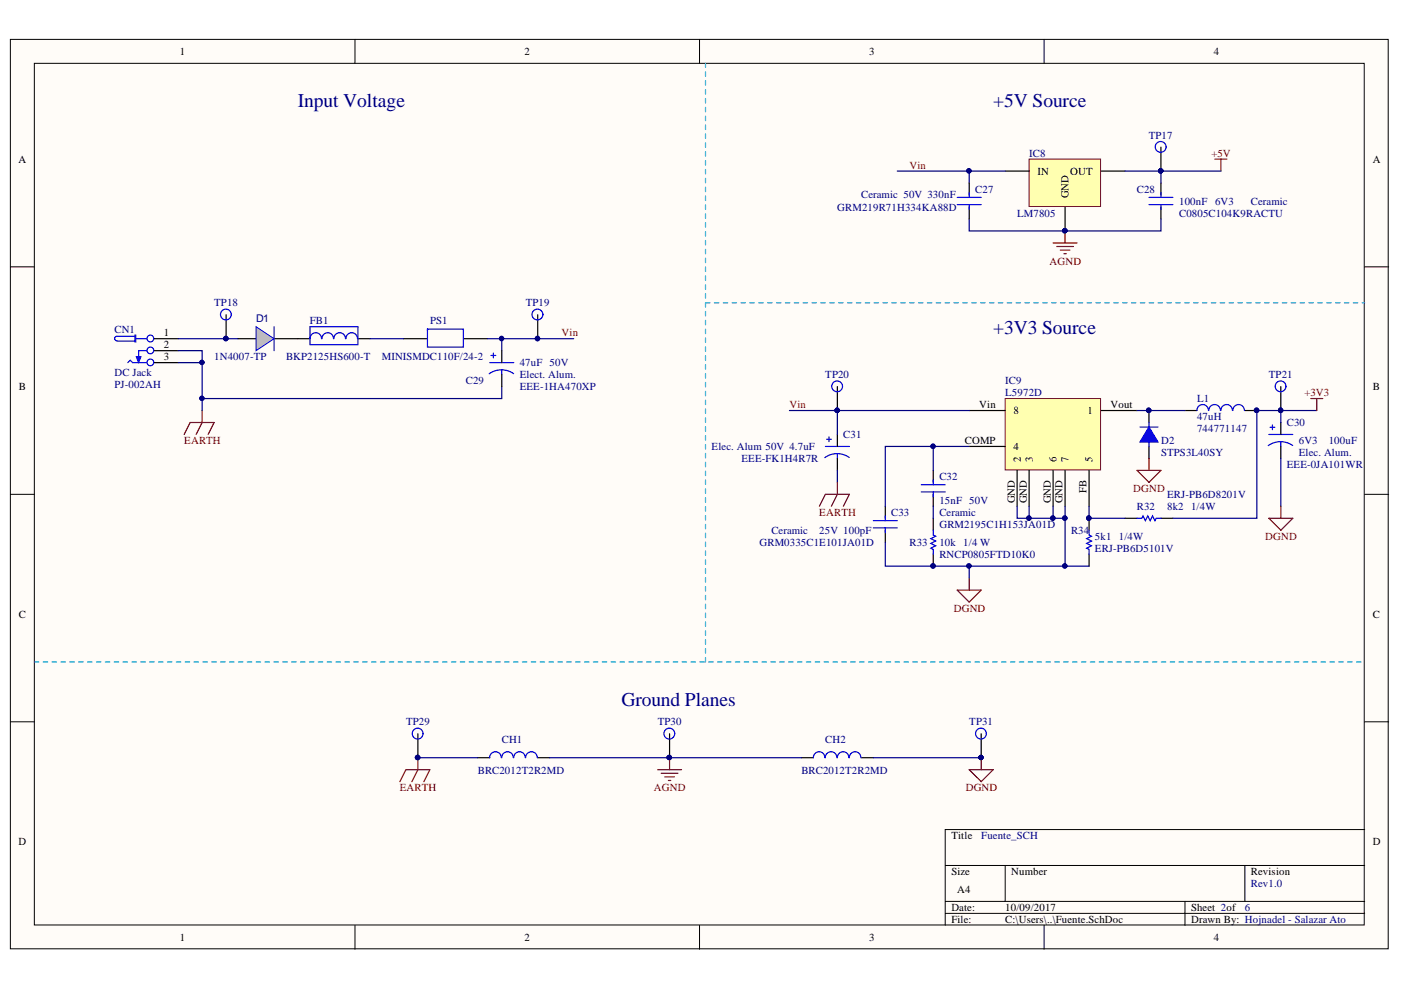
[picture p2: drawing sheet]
<svg xmlns="http://www.w3.org/2000/svg" width="297mm" height="210mm" viewBox="0 0 297 210" stroke-linecap="round" stroke-linejoin="round" font-family="sans-serif">
<defs><g id="words">
<g font-size="4.1" fill="#000080">
<text x="63.2" y="22.6">Input Voltage</text>
<text x="210.6" y="22.6">+5V Source</text>
<text x="210.6" y="70.9">+3V3 Source</text>
<text x="131.8" y="149.6">Ground Planes</text>
</g>
<g font-size="2.3">
<text x="38.1" y="11.7">1</text>
<text x="111.2" y="11.7">2</text>
<text x="184.3" y="11.7">3</text>
<text x="257.4" y="11.7">4</text>
<text x="3.9" y="34.5">A</text>
<text x="291.1" y="34.5">A</text>
<text x="220" y="37">IN</text>
<text x="226.9" y="37">OUT</text>
<text x="226.6" y="42.1" transform="rotate(-90 226.6 42.1)">GND</text>
<text x="34.8" y="71.3">1</text>
<text x="34.8" y="73.9">2</text>
<text x="34.8" y="76.4">3</text>
<text x="4" y="82.7">B</text>
<text x="291.1" y="82.7">B</text>
<text x="207.6" y="86.5">Vin</text>
<text x="214.9" y="87.8">8</text>
<text x="230.5" y="87.8">1</text>
<text x="235.4" y="86.5">Vout</text>
<text x="204.6" y="94.1">COMP</text>
<text x="214.9" y="95.4">4</text>
<text x="216.4" y="97.9" transform="rotate(-90 216.4 97.9)">2</text>
<text x="219" y="97.9" transform="rotate(-90 219 97.9)">3</text>
<text x="224" y="97.9" transform="rotate(-90 224 97.9)">6</text>
<text x="226.6" y="97.9" transform="rotate(-90 226.6 97.9)">7</text>
<text x="231.6" y="97.9" transform="rotate(-90 231.6 97.9)">5</text>
<text x="215.2" y="106.7" transform="rotate(-90 215.2 106.7)">GND</text>
<text x="217.7" y="106.7" transform="rotate(-90 217.7 106.7)">GND</text>
<text x="222.8" y="106.7" transform="rotate(-90 222.8 106.7)">GND</text>
<text x="225.3" y="106.7" transform="rotate(-90 225.3 106.7)">GND</text>
<text x="230.4" y="104.6" transform="rotate(-90 230.4 104.6)">FB</text>
<text x="4" y="131">C</text>
<text x="291.1" y="131">C</text>
<text x="3.9" y="179.2">D</text>
<text x="201.7" y="177.9">Title</text>
<text x="291.1" y="179.2">D</text>
<text x="201.7" y="185.6">Size</text>
<text x="214.4" y="185.6">Number</text>
<text x="265.2" y="185.6">Revision</text>
<text x="203" y="189.4">A4</text>
<text x="201.7" y="193.2">Date:</text>
<text x="201.7" y="195.7">File:</text>
<text x="213.1" y="193.2">10/09/2017</text>
<text x="213.1" y="195.7">C:\Users\..\Fuente.SchDoc</text>
<text x="252.5" y="193.2">Sheet 2of</text>
<text x="252.5" y="195.7">Drawn By: Hojnadel - Salazar Ato</text>
<text x="38.1" y="199.5">1</text>
<text x="111.2" y="199.5">2</text>
<text x="184.3" y="199.5">3</text>
<text x="257.4" y="199.5">4</text>
</g>
<g font-size="2.3" fill="#000080">
<text x="243.6" y="29.4">TP17</text>
<text x="218.2" y="33.2">IC8</text>
<text x="206.8" y="40.8">C27</text>
<text x="241" y="40.8">C28</text>
<text x="177.5" y="44.7">GRM219R71H334KA88D</text>
<text x="182.6" y="42.1">Ceramic 50V 330nF</text>
<text x="215.7" y="46">LM7805</text>
<text x="250" y="43.4">100nF</text>
<text x="250" y="46">C0805C104K9RACTU</text>
<text x="257.6" y="43.4">6V3</text>
<text x="265.2" y="43.4">Ceramic</text>
<text x="45.4" y="65">TP18</text>
<text x="111.5" y="65">TP19</text>
<text x="24.3" y="70.6">CN1</text>
<text x="54.3" y="68.3">D1</text>
<text x="65.7" y="68.8">FB1</text>
<text x="91.2" y="68.8">PS1</text>
<text x="45.4" y="76.4">1N4007-TP</text>
<text x="60.6" y="76.4">BKP2125HS600-T</text>
<text x="80.9" y="76.4">MINISMDC110F/24-2</text>
<text x="110.2" y="77.7">47uF 50V</text>
<text x="24.3" y="82.2">PJ-002AH</text>
<text x="24.3" y="79.7">DC Jack</text>
<text x="98.8" y="81.5">C29</text>
<text x="110.2" y="80.2">Elect. Alum.</text>
<text x="110.2" y="82.7">EEE-1HA470XP</text>
<text x="175" y="80.2">TP20</text>
<text x="213.1" y="81.5">IC9</text>
<text x="213.1" y="84">L5972D</text>
<text x="269" y="80.2">TP21</text>
<text x="253.8" y="89.1">47uH</text>
<text x="253.8" y="85.3">L1</text>
<text x="150.9" y="95.4">Elec. Alum 50V 4.7uF</text>
<text x="178.8" y="92.9">C31</text>
<text x="246.2" y="94.1">D2</text>
<text x="253.8" y="91.6">744771147</text>
<text x="272.8" y="90.3">C30</text>
<text x="275.4" y="94.1">6V3</text>
<text x="281.7" y="94.1">100uF</text>
<text x="157.2" y="97.9">EEE-FK1H4R7R</text>
<text x="199.2" y="101.7">C32</text>
<text x="246.2" y="96.7">STPS3L40SY</text>
<text x="272.8" y="99.2">EEE-0JA101WR</text>
<text x="275.4" y="96.7">Elec. Alum.</text>
<text x="199.2" y="106.9">15nF 50V</text>
<text x="247.5" y="105.6">ERJ-PB6D8201V</text>
<text x="163.6" y="113.2">Ceramic</text>
<text x="173.7" y="113.2">25V 100pF</text>
<text x="188.9" y="109.4">C33</text>
<text x="199.2" y="112">GRM2195C1H153JA01D</text>
<text x="199.2" y="109.4">Ceramic</text>
<text x="227.1" y="113.2">R34</text>
<text x="241" y="108.2">R32</text>
<text x="247.5" y="108.2">8k2</text>
<text x="252.5" y="108.2">1/4W</text>
<text x="161" y="115.8">GRM0335C1E101JA01D</text>
<text x="192.8" y="115.8">R33</text>
<text x="199.2" y="115.8">10k 1/4 W</text>
<text x="199.2" y="118.3">RNCP0805FTD10K0</text>
<text x="232.1" y="114.5">5k1</text>
<text x="232.1" y="117">ERJ-PB6D5101V</text>
<text x="237.2" y="114.5">1/4W</text>
<text x="86.1" y="153.8">TP29</text>
<text x="139.5" y="153.8">TP30</text>
<text x="205.5" y="153.8">TP31</text>
<text x="106.4" y="157.6">CH1</text>
<text x="175" y="157.6">CH2</text>
<text x="101.3" y="164">BRC2012T2R2MD</text>
<text x="169.9" y="164">BRC2012T2R2MD</text>
<text x="208" y="177.9">Fuente_SCH</text>
<text x="265.2" y="188.1">Rev1.0</text>
<text x="263.9" y="193.2">6</text>
</g>
<g font-size="2.3" fill="#800000">
<text x="192.8" y="35.7">Vin</text>
<text x="256.8" y="33.2">+5V</text>
<text x="222.5" y="56.1">AGND</text>
<text x="119.1" y="71.3">Vin</text>
<text x="276.5" y="84">+3V3</text>
<text x="167.4" y="86.5">Vin</text>
<text x="39.1" y="94.1">EARTH</text>
<text x="240.3" y="104.4">DGND</text>
<text x="173.7" y="109.4">EARTH</text>
<text x="268.3" y="114.5">DGND</text>
<text x="202.2" y="129.7">DGND</text>
<text x="84.7" y="167.8">EARTH</text>
<text x="138.6" y="167.8">AGND</text>
<text x="204.7" y="167.8">DGND</text>
</g>
</g></defs>
<g fill="#fffcf8" stroke="#000" stroke-width=".21">
<path d="M2.2 8.4h292.1v192.8h-292.1z"/>
<path d="M7.3 13.4h281.9v182.7h-281.9z"/>
</g>
<g fill="none" stroke="#000" stroke-width=".21">
<path d="M75.3 8.4v5M148.3 8.4v5M221.4 8.4v5M2.2 56.6h5.1M289.3 56.6h5.1M2.2 104.8h5.1M289.3 104.8h5.1M2.2 153h5.1M289.3 153h5.1M289.3 175.9h-88.9v20.3M75.3 196.2v5.1M148.3 196.2v5.1"/>
<path d="M200.4 183.5h88.9M200.4 191.1h88.9M200.4 193.7h88.9M213.1 183.5v7.6M221.4 196.2v5.1M251.2 191.1v5.1M263.9 183.5v7.6"/>
</g>
<path d="M28.1 76.9h3.8M28.9 71.8h3M31.9 74.3h-2.5v1.6" fill="none" stroke="#00f" stroke-width=".25"/>
<g fill="#fff" stroke="#00f" stroke-width=".25">
<circle cx="31.9" cy="71.8" r=".72"/>
<circle cx="31.9" cy="74.3" r=".71"/>
<circle cx="31.9" cy="76.8" r=".71"/>
</g>
<path d="M27.1 76.9l.5-.5 .5 .5" fill="none" stroke="#00f" stroke-width=".25"/>
<path d="M28.9 75.6h1l-.5 1.3z" fill="#00f"/>
<path d="M28.9 75.6h1l-.5 1.3z" fill="none" stroke="#00f" stroke-width=".21"/>
<path d="M28.6 71h.2v1.5h-.2z" fill="#fff" stroke="#00f" stroke-width=".25"/>
<path d="M24.8 72.3h3.8M28.6 71.3h-3.8a.47 .47 0 0 0-.5 .5 .47 .47 0 0 0 .5 .4" fill="none" stroke="#00f" stroke-width=".25"/>
<path d="M32.7 71.8h5.1M32.7 74.3h5.1M32.7 76.9h5.1M50.5 71.8h3.8" fill="none" stroke="#000" stroke-width=".25"/>
<path d="M39 92.1l1.3-2.5h5.1l-1.3 2.5M42.9 87v2.6l-1.3 2.5" fill="none" stroke="#800000" stroke-width=".25"/>
<path d="M37.8 74.3h5.1v2.6M37.8 71.8h12.7" fill="none" stroke="#000080" stroke-width=".25"/>
<g fill="#000080" stroke="#000080" stroke-width=".21">
<circle cx="42.8" cy="76.8" r=".46"/>
<circle cx="47.9" cy="71.8" r=".47"/>
</g>
<path d="M54.3 69.3l3.8 2.5-3.8 2.5z" fill="#c0c0c0"/>
<path d="M54.3 69.3l3.8 2.5-3.8 2.5z" fill="none" stroke="#00f" stroke-width=".21"/>
<path d="M58.1 71.8h7.6M75.9 71.8h2.5" fill="none" stroke="#000" stroke-width=".25"/>
<path d="M58.1 69.3v5M65.7 69.3h10.2v3.8h-10.2zM68.2 71.8a1.22 1.22 0 0 0-1.3-1.3 1.22 1.22 0 0 0-1.2 1.3M70.7 71.8a1.22 1.22 0 0 0-1.2-1.3 1.22 1.22 0 0 0-1.2 1.3M73.2 71.8a1.23 1.23 0 0 0-1.2-1.3 1.23 1.23 0 0 0-1.2 1.3M75.8 71.8a1.22 1.22 0 0 0-1.2-1.3 1.22 1.22 0 0 0-1.2 1.3" fill="none" stroke="#00f" stroke-width=".25"/>
<path d="M218.2 33.7h15.1v10.1h-15.1z" fill="#ffffb0" stroke="#800000" stroke-width=".21"/>
<path d="M213.1 36.3h5.1M233.4 36.3h5.1M246.1 38.8v2.6M225.8 43.9v5.1M246.1 43.9v2.5M85.5 71.8h5.1M98.3 71.8h5M101.3 160.7h2.5M114 160.7h2.5M169.9 160.7h2.6M182.6 160.7h2.6" fill="none" stroke="#000" stroke-width=".25"/>
<g fill="#000080" stroke="#000080" stroke-width=".21">
<circle cx="225.8" cy="48.9" r=".46"/>
<circle cx="42.8" cy="84.5" r=".46"/>
<circle cx="42.8" cy="76.8" r=".46"/>
<circle cx="246.1" cy="36.2" r=".46"/>
<circle cx="141.9" cy="160.6" r=".46"/>
<circle cx="208" cy="160.6" r=".46"/>
<circle cx="88.5" cy="160.6" r=".46"/>
<circle cx="106.3" cy="71.8" r=".46"/>
<circle cx="205.4" cy="36.2" r=".46"/>
</g>
<g fill="none" stroke="#00f" stroke-width=".25">
<path d="M243.6 41.9h5.1M243.6 43.4h5.1M246.1 40.8v1.1M246.1 43.4v1M90.6 69.8v3.8h7.7v-3.8h-7.7v.2M106.3 160.7a1.23 1.23 0 0 0-1.3-1.3 1.23 1.23 0 0 0-1.2 1.3M108.8 160.7a1.22 1.22 0 0 0-1.2-1.3 1.22 1.22 0 0 0-1.2 1.3M111.4 160.7a1.22 1.22 0 0 0-1.3-1.3 1.22 1.22 0 0 0-1.2 1.3M113.9 160.7a1.23 1.23 0 0 0-1.2-1.3 1.23 1.23 0 0 0-1.3 1.3M174.9 160.7a1.22 1.22 0 0 0-1.2-1.3 1.22 1.22 0 0 0-1.2 1.3M177.4 160.7a1.23 1.23 0 0 0-1.2-1.3 1.23 1.23 0 0 0-1.2 1.3M180 160.7a1.22 1.22 0 0 0-1.2-1.3 1.22 1.22 0 0 0-1.3 1.3"/>
<path d="M182.5 160.7a1.22 1.22 0 0 0-1.2-1.3 1.22 1.22 0 0 0-1.2 1.3"/>
</g>
<path d="M190.2 36.3h15.3M213.1 36.3h-7.6v2.5M238.5 36.3h7.6v2.5M37.8 76.9h5.1v7.6M106.4 71.8v2.5M106.4 82v2.5h-63.5v2.5M88.6 160.7h12.7M185.2 160.7h22.8" fill="none" stroke="#000080" stroke-width=".25"/>
<g fill="none" stroke="#800000" stroke-width=".25">
<path d="M257.6 33.7h2.5M258.9 33.7v2.6M223.3 51.5h5.1M224 52.3h3.6M224.8 53h2M225.6 53.8h.5M225.8 49v2.5M84.8 165.7l1.3-2.5h5l-1.2 2.5M88.6 160.7v2.5l-1.3 2.5M139.4 163.2h5.1M140.2 164h3.5M140.9 164.7h2.1"/>
<path d="M141.7 165.5h.5M142 160.7v2.5M205.5 163.2h5.1l-2.6 2.5zM208 160.7v2.5"/>
</g>
<path d="M213.1 84.5h20.2v15.1h-20.2z" fill="#ffffb0" stroke="#800000" stroke-width=".21"/>
<g fill="none" stroke="#000" stroke-width=".25">
<path d="M177.5 92.1v2.6M177.5 97.2v2.5M197.9 99.7v2.6M205.5 87h7.6M205.5 94.7h7.6M215.7 99.7v7.6M218.2 99.7v7.6M223.3 99.7v7.6M225.8 99.7v7.6M230.9 99.7v7.6M233.4 87h7.7M243.6 87v2.6"/>
<path d="M243.6 94.7v2.5M187.7 107.3v2.6M187.7 112.4v2.6M197.9 104.8v2.5M197.9 109.9v2.5M197.9 117.5v2.5M230.9 109.9v2.5M230.9 117.5v2.5M238.5 109.9h2.6M246.1 109.9h2.6"/>
</g>
<path d="M246.1 36.3h12.8M177.5 87v5.1M177.5 99.7v2.6" fill="none" stroke="#000080" stroke-width=".25"/>
<g fill="#000080" stroke="#000080" stroke-width=".21">
<circle cx="246.1" cy="36.2" r=".46"/>
<circle cx="177.5" cy="87" r=".46"/>
<circle cx="197.8" cy="120" r=".46"/>
<circle cx="230.8" cy="109.8" r=".46"/>
<circle cx="243.5" cy="87" r=".47"/>
</g>
<g fill="none" stroke="#00f" stroke-width=".25">
<path d="M175 94.7h5.1M177.5 96.2v1M180.1 97a4.4 4.4 0 0 0-5.2 0M241.7 90.5h3.8M185.2 110.4h5M185.2 111.9h5M187.7 109.4v1M187.7 111.9v1M195.3 102.8h5.1M195.3 104.3h5.1M197.9 112.4v1l.5 .3-1 .5 1 .5-1 .5 1 .5-1 .5 .5 .3v1M197.9 101.8v1"/>
<path d="M197.9 104.3v1M230.9 112.4v1l.5 .3-1 .5 1 .5-1 .5 1 .5-1 .5 .5 .3v1M241.1 109.9h1l.2-.5 .5 1 .6-1 .5 1 .5-1 .5 1 .2-.5h1"/>
</g>
<path d="M175.3 93.1h1M175.8 92.6v1" fill="none" stroke="#00c" stroke-width=".25"/>
<path d="M173.7 107.3l1.3-2.5h5.1l-1.3 2.5M177.5 102.3v2.5l-1.2 2.5M202.9 125.1h5.1l-2.5 2.6zM205.5 122.6v2.5" fill="none" stroke="#800000" stroke-width=".25"/>
<path d="M243.6 90.5l1.9 3.2h-3.8z" fill="#00f"/>
<g fill="none" stroke="#00f" stroke-width=".25">
<path d="M202.9 41.9h5.1M202.9 43.4h5.1M205.5 40.8v1.1M205.5 43.4v1M103.8 76.9h5.1M106.4 78.4v1M108.9 79.2a4.5 4.5 0 0 0-5.2 .1M243.6 90.5l1.9 3.2h-3.8zM243.6 89.6v.9M243.6 93.7v1M256.2 87a1.22 1.22 0 0 0-1.2-1.2 1.22 1.22 0 0 0-1.2 1.2M258.8 87a1.23 1.23 0 0 0-1.3-1.2 1.23 1.23 0 0 0-1.2 1.2"/>
<path d="M261.3 87a1.22 1.22 0 0 0-1.2-1.2 1.22 1.22 0 0 0-1.2 1.2M263.8 87a1.22 1.22 0 0 0-1.2-1.2 1.22 1.22 0 0 0-1.2 1.2M269 92.1h5.1M271.6 93.6v1.1M274.1 94.5a4.5 4.5 0 0 0-5.2 0"/>
<circle cx="246.1" cy="31.1" r="1.15"/>
<circle cx="47.9" cy="66.7" r="1.14"/>
<circle cx="114" cy="66.7" r="1.15"/>
<circle cx="177.5" cy="81.9" r="1.14"/>
<circle cx="271.5" cy="81.9" r="1.14"/>
<circle cx="88.5" cy="155.5" r="1.15"/>
<circle cx="141.9" cy="155.5" r="1.15"/>
<circle cx="208" cy="155.5" r="1.15"/>
</g>
<g fill="#000080" stroke="#000080" stroke-width=".21">
<circle cx="243.5" cy="87" r=".47"/>
<circle cx="266.4" cy="87" r=".47"/>
<circle cx="218.1" cy="109.8" r=".46"/>
<circle cx="223.2" cy="109.8" r=".47"/>
<circle cx="225.8" cy="109.8" r=".47"/>
<circle cx="225.8" cy="120" r=".46"/>
<circle cx="230.8" cy="109.8" r=".46"/>
<circle cx="271.5" cy="87" r=".46"/>
<circle cx="47.9" cy="71.8" r=".47"/>
<circle cx="177.5" cy="87" r=".46"/>
<circle cx="246.1" cy="36.2" r=".46"/>
<circle cx="114" cy="71.8" r=".46"/>
<circle cx="106.3" cy="71.8" r=".46"/>
<circle cx="225.8" cy="48.9" r=".46"/>
<circle cx="197.8" cy="94.6" r=".46"/>
<circle cx="197.8" cy="120" r=".46"/>
<circle cx="205.4" cy="120" r=".46"/>
<circle cx="88.5" cy="160.6" r=".46"/>
<circle cx="141.9" cy="160.6" r=".46"/>
<circle cx="208" cy="160.6" r=".46"/>
</g>
<path d="M241.1 99.7h5l-2.5 2.6zM243.6 97.2v2.5M277.9 84.5h2.6M279.2 84.5v2.5M269 109.9h5.1l-2.5 2.5zM271.6 107.3v2.6" fill="none" stroke="#800000" stroke-width=".25"/>
<g fill="none" stroke="#000" stroke-width=".25">
<path d="M205.5 38.8v2.6M246.1 31.2v5.1M205.5 43.9v2.5M47.9 66.7v5.1M106.4 74.3v2.6M106.4 79.4v2.6M114 66.7v5.1M177.5 82v5M251.2 87h2.6M263.9 87h2.6M271.6 82v5M271.6 89.6v2.5"/>
<path d="M271.6 94.7v2.5M88.6 155.6v5.1M142 155.6v5.1M208 155.6v5.1"/>
</g>
<path d="M104.1 75.4h1M104.6 74.9v1M269.3 90.6h1M269.8 90.1v1" fill="none" stroke="#00c" stroke-width=".25"/>
<g fill="none" stroke="#000080" stroke-width=".25">
<path d="M205.5 46.4v2.6h40.6v-2.6M78.4 71.8h7.1M103.3 71.8h18.3M167.4 87h38.1M197.9 94.7v5M205.5 94.7h-17.8v12.6M241.1 87h10.1M271.6 89.6v-2.6h-5.1v22.9h-17.8M271.6 97.2v10.1M271.6 87h7.6M187.7 115v5h17.8v2.6M197.9 107.3v2.6"/>
<path d="M215.7 107.3v2.6h2.5v-2.6M223.3 107.3v2.6M225.8 107.3v2.6h-7.6M225.8 109.9v10.1M230.9 107.3v2.6h7.6M205.5 120h25.4M116.5 160.7h53.4"/>
</g>
<path d="M149.6 64.2h139.7M7.3 140.3h282M149.6 140.3v-126.9" fill="none" stroke="#009cca" stroke-width=".25" stroke-dasharray=".9 .9"/>
<use href="#words"/>
</svg>
